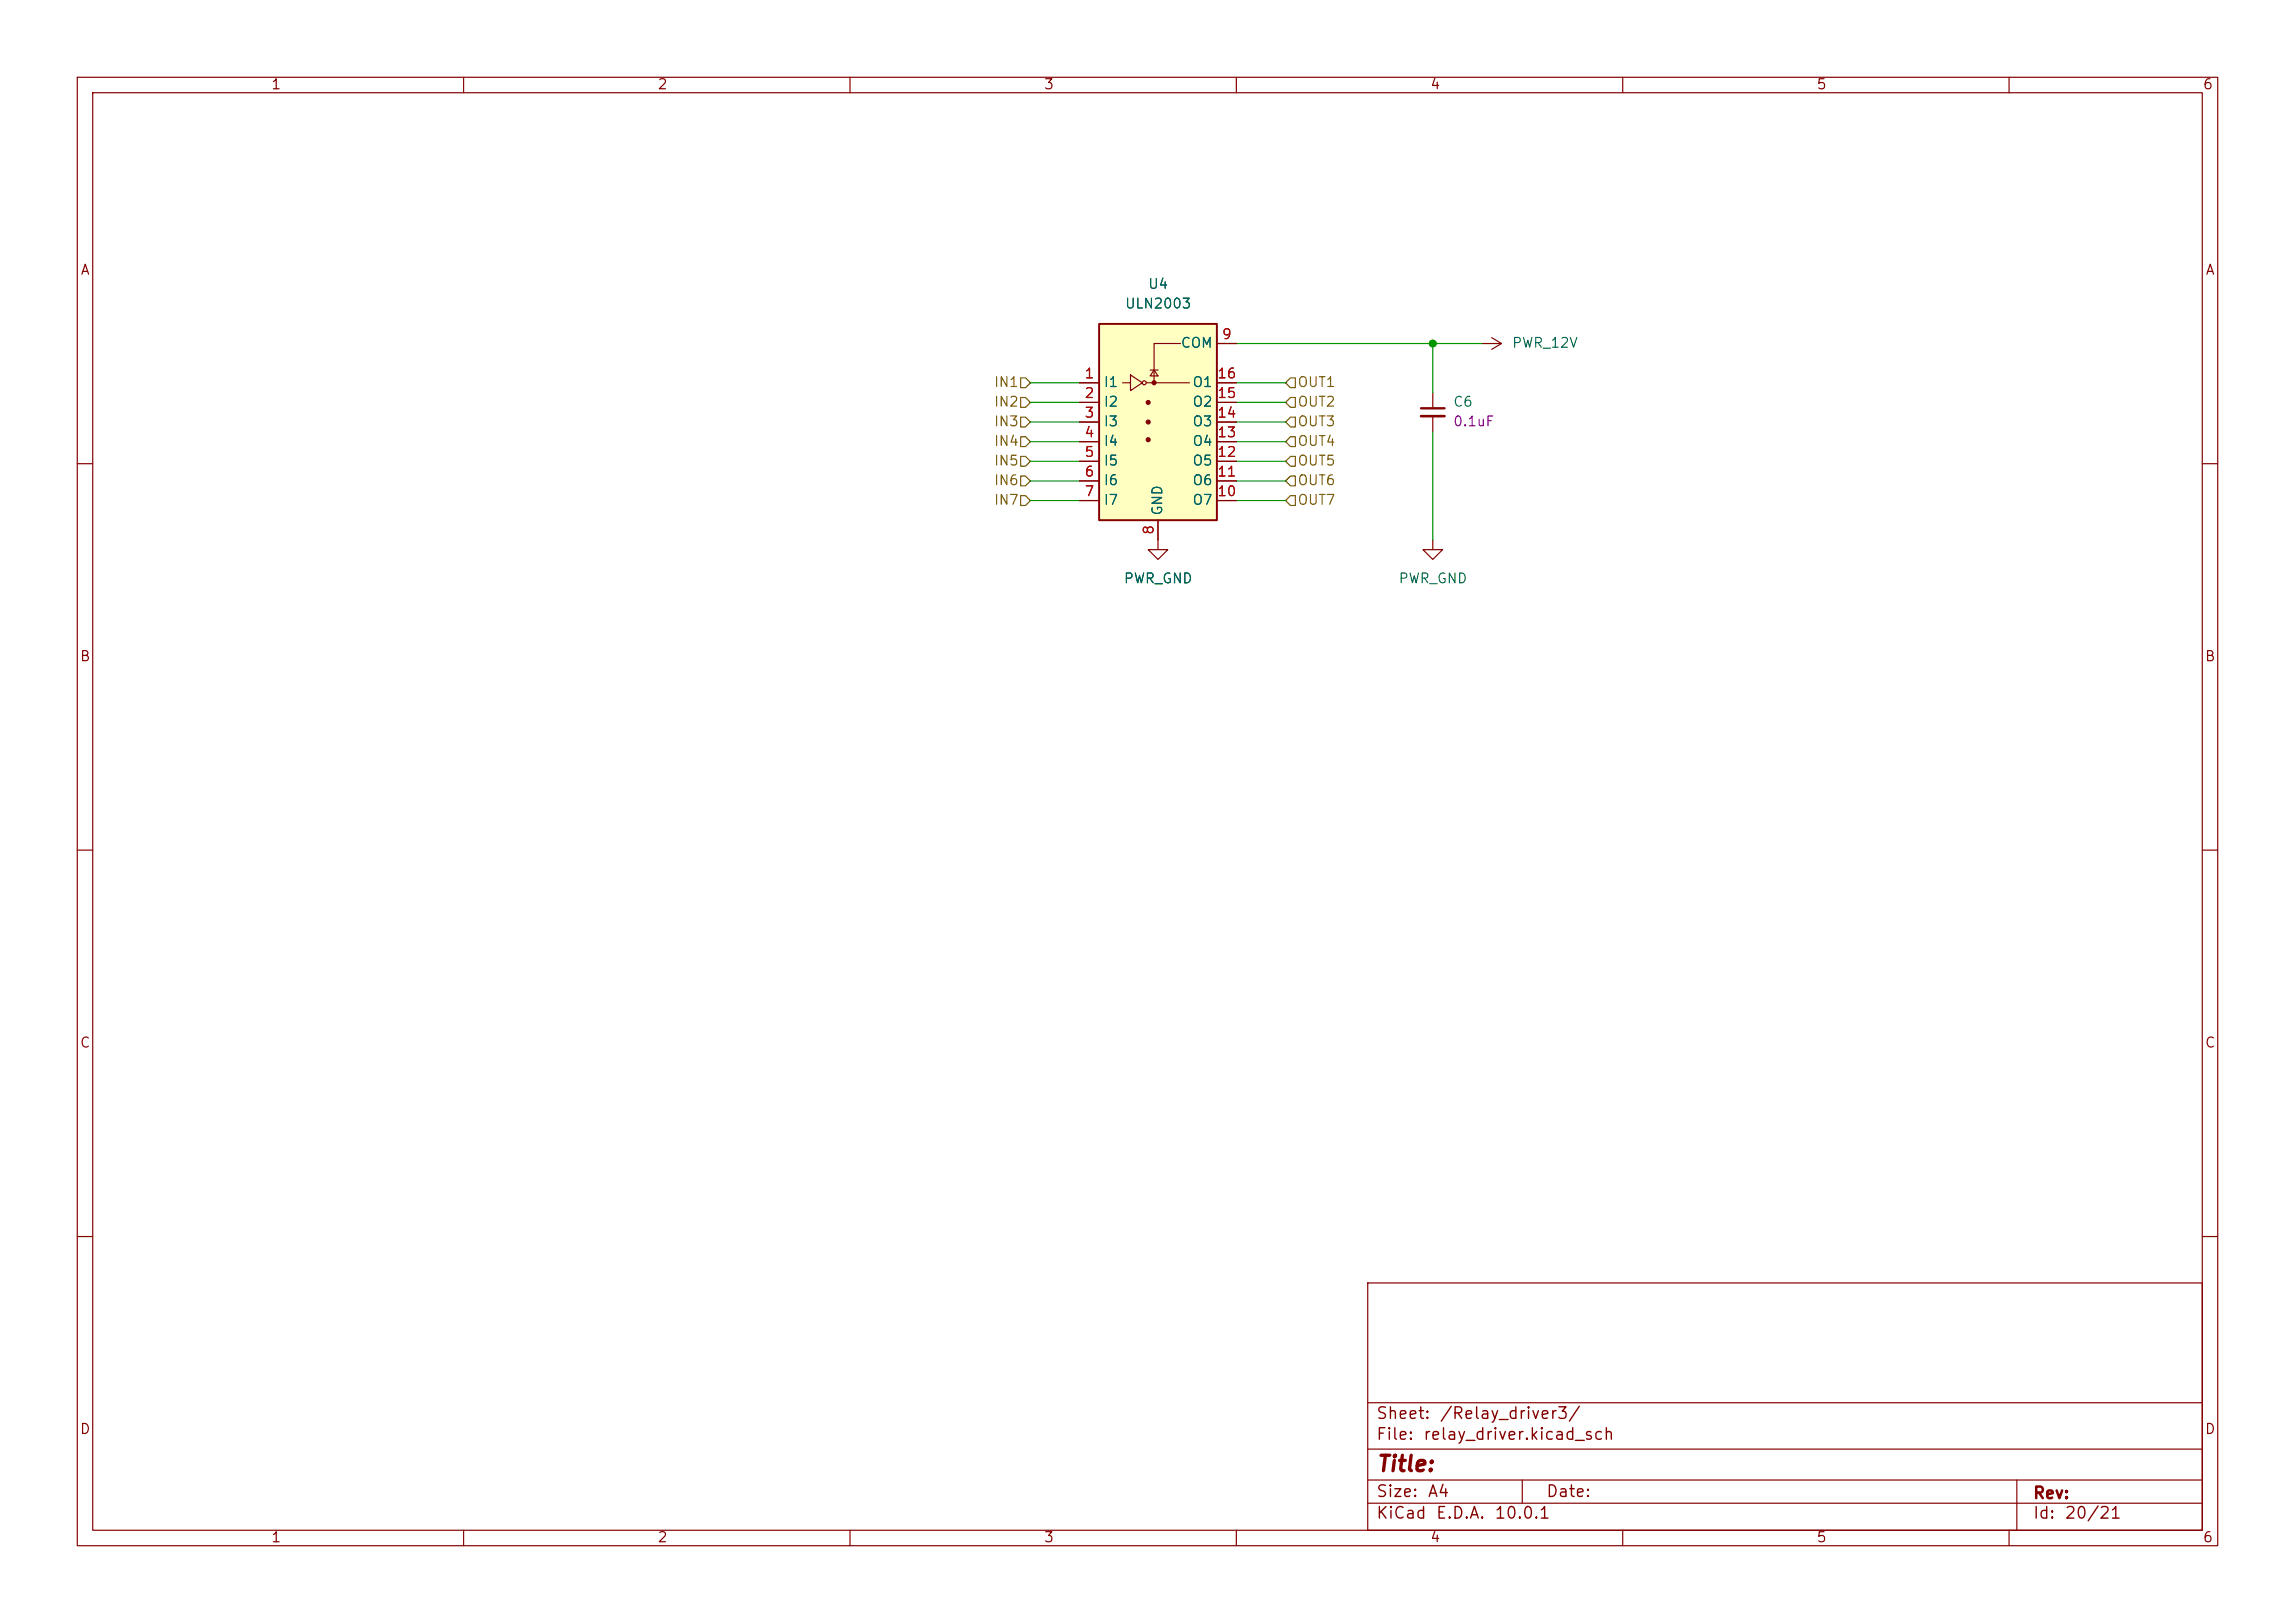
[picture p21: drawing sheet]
<svg xmlns="http://www.w3.org/2000/svg" width="297mm" height="210mm" viewBox="0 0 297 210" stroke-linecap="round" stroke-linejoin="round" font-family="sans-serif">
<defs><g id="words">
<text font-size="2" fill="#840000" x="178" y="190.9">Title:</text>
<g font-size="1.5" fill="#840000">
<text x="178" y="184">Sheet:</text>
<text x="186.2" y="184">/Relay_driver3/</text>
<text x="178" y="186.7">File:</text>
<text x="184.1" y="186.7">relay_driver.kicad_sch</text>
<text x="178" y="196.9">KiCad</text>
<text x="178" y="194.1">Size:</text>
<text x="184.7" y="194.1">A4</text>
<text x="185.7" y="196.9">E.D.A.</text>
<text x="193.3" y="196.9">10.0.1</text>
<text x="200" y="194.1">Date:</text>
<text x="263" y="194.3">Rev:</text>
<text x="263" y="196.9">Id:</text>
<text x="267.1" y="196.9">20/21</text>
</g>
<g font-size="1.3" fill="#840000">
<text x="35" y="11.9">1</text>
<text x="85" y="11.9">2</text>
<text x="135" y="11.9">3</text>
<text x="185" y="11.9">4</text>
<text x="235" y="11.9">5</text>
<text x="285" y="11.9">6</text>
<text x="10.3" y="35.9">A</text>
<text x="285.3" y="35.9">A</text>
<text x="10.3" y="85.9">B</text>
<text x="285.3" y="85.9">B</text>
<text x="10.3" y="135.9">C</text>
<text x="285.3" y="135.9">C</text>
<text x="10.3" y="185.9">D</text>
<text x="285.3" y="185.9">D</text>
<text x="35" y="199.9">1</text>
<text x="85" y="199.9">2</text>
<text x="135" y="199.9">3</text>
<text x="185" y="199.9">4</text>
<text x="235" y="199.9">5</text>
<text x="285" y="199.9">6</text>
</g>
<g font-size="1.3" fill="#006464">
<text x="145.5" y="40.2">ULN2003</text>
<text x="148.5" y="37.7">U4</text>
<text x="152.7" y="45.3">COM</text>
<text x="195.6" y="45.3">PWR_12V</text>
<text x="142.7" y="50.4">I1</text>
<text x="142.7" y="52.9">I2</text>
<text x="154.2" y="52.9">O2</text>
<text x="154.2" y="50.4">O1</text>
<text x="188" y="52.9">C6</text>
<text x="142.7" y="55.5">I3</text>
<text x="142.7" y="58">I4</text>
<text x="154.2" y="58">O4</text>
<text x="154.2" y="55.5">O3</text>
<text x="142.7" y="60.6">I5</text>
<text x="142.7" y="63.1">I6</text>
<text x="142.7" y="65.6">I7</text>
<text x="154.2" y="65.6">O7</text>
<text x="154.2" y="63.1">O6</text>
<text x="154.2" y="60.6">O5</text>
<text x="150.7" y="66.8" transform="rotate(-90 150.7 66.8)">GND</text>
<text x="145.3" y="75.8">PWR_GND</text>
<text x="180.9" y="75.8">PWR_GND</text>
</g>
<g font-size="1.3" fill="#a90000">
<text x="158" y="44.2">9</text>
<text x="140.3" y="49.3">1</text>
<text x="140.3" y="51.8">2</text>
<text x="157.4" y="51.8">15</text>
<text x="157.4" y="49.3">16</text>
<text x="140.3" y="54.4">3</text>
<text x="140.3" y="56.9">4</text>
<text x="140.3" y="59.4">5</text>
<text x="157.4" y="59.4">12</text>
<text x="157.4" y="56.9">13</text>
<text x="157.4" y="54.4">14</text>
<text x="140.3" y="62">6</text>
<text x="140.3" y="64.5">7</text>
<text x="157.4" y="64.5">10</text>
<text x="157.4" y="62">11</text>
<text x="149.6" y="69.3" transform="rotate(-90 149.6 69.3)">8</text>
</g>
<g font-size="1.3" fill="#725600">
<text x="128.5" y="52.9">IN2</text>
<text x="128.5" y="50.4">IN1</text>
<text x="167.8" y="52.9">OUT2</text>
<text x="167.8" y="50.4">OUT1</text>
<text x="128.5" y="55.5">IN3</text>
<text x="128.5" y="58">IN4</text>
<text x="167.8" y="58">OUT4</text>
<text x="167.8" y="55.5">OUT3</text>
<text x="128.5" y="63.1">IN6</text>
<text x="128.5" y="60.6">IN5</text>
<text x="128.5" y="65.6">IN7</text>
<text x="167.8" y="65.6">OUT7</text>
<text x="167.8" y="60.6">OUT5</text>
<text x="167.8" y="63.1">OUT6</text>
</g>
<text font-size="1.3" fill="#840084" x="188" y="55.5">0.1uF</text>
</g></defs>
<g fill="none" stroke="#840000" stroke-width=".15">
<path d="M10 10h277v190h-277zM12 12h273v186h-273zM60 10v2M110 10v2M160 10v2M210 10v2M260 10v2M10 60h2M149.9 69.9v1.2h1.2l-1.2 1.3-1.3-1.3h1.3M185.4 69.9v1.2h1.3l-1.3 1.3-1.3-1.3h1.3M285 60h2M10 110h2"/>
<path d="M285 110h2M10 160h2M177 166h108v32h-108zM285 160h2M60 198v2M110 198v2M160 198v2M177 194.5h108M177 191.5h108M177 187.5h108M177 181.5h108M197 191.5v3"/>
<path d="M210 198v2M260 198v2M261 191.5v6.5"/>
</g>
<path d="M142.2 41.9h15.3v25.4h-15.3z" fill="#ffffc2"/>
<path d="M142.2 41.9h15.3v25.4h-15.3z" fill="none" stroke="#840000" stroke-width=".25"/>
<g fill="none" stroke="#840000" stroke-width=".15">
<path d="M139.7 49.5h2.5M139.7 52.1h2.5M139.7 54.6h2.5M139.7 57.2h2.5M139.7 59.7h2.5M145.3 49.5h1M146.3 48.5l1.5 1-1.5 1zM148.3 49.5h5.6M148.8 47.9h1.1M149.4 47.9l.5 .7h-1.1zM152.8 44.5h-3.4v5M157.5 49.5h2.5"/>
<path d="M157.5 52.1h2.5M157.5 54.6h2.5M157.5 57.2h2.5M157.5 59.7h2.5M157.5 44.5h2.5M185.4 50.8v2M185.4 53.8v2.1M191.8 44.5h2.5M193 43.7l1.3 .8M194.3 44.5l-1.3 .7M139.7 62.2h2.5M139.7 64.8h2.5"/>
<path d="M149.9 67.3v2.6M157.5 62.2h2.5M157.5 64.8h2.5"/>
<circle cx="148.1" cy="49.5" r=".25"/>
</g>
<g fill="#840000" stroke="#840000" stroke-width=".15">
<circle cx="148.6" cy="52.1" r=".25"/>
<circle cx="148.6" cy="54.6" r=".25"/>
<circle cx="148.6" cy="56.9" r=".25"/>
<circle cx="149.4" cy="49.5" r=".25"/>
</g>
<path d="M183.9 52.8h3" fill="none" stroke="#840000" stroke-width=".3"/>
<path d="M183.9 53.8h3" fill="none" stroke="#840000" stroke-width=".33"/>
<g fill="none" stroke="#725600" stroke-width=".15">
<path d="M132.1 54h.6l.6 .6-.6 .6h-.6zM132.1 56.5h.6l.6 .7-.6 .6h-.6zM132.1 59.1h.6l.6 .6-.6 .6h-.6zM132.1 51.4h.6l.6 .7-.6 .6h-.6zM132.1 48.9h.6l.6 .6-.6 .7h-.6zM166.4 57.2l.6-.7h.6v1.3h-.6zM166.4 59.7l.6-.6h.6v1.2h-.6zM166.4 49.5l.6-.6h.6v1.3h-.6zM167 54h.6v1.2h-.6l-.6-.6zM167 51.4h.6v1.3h-.6l-.6-.6zM132.1 61.6h.6l.6 .6-.6 .7h-.6zM132.1 64.1h.6l.6 .7-.6 .6h-.6z"/>
<path d="M166.4 64.8l.6-.7h.6v1.3h-.6zM166.4 62.2l.6-.6h.6v1.3h-.6z"/>
</g>
<g fill="none" stroke="#009600" stroke-width=".15">
<path d="M133.3 59.7h6.4M133.3 57.2h6.4M133.3 49.5h6.4M133.3 54.6h6.4M133.3 52.1h6.4M160 59.7h6.4M160 57.2h6.4M160 49.5h6.4M160 54.6h6.4M160 52.1h6.4M160 44.5h31.8M185.4 44.5v6.3"/>
<path d="M185.4 55.9v14M133.3 62.2h6.4M133.3 64.8h6.4M160 62.2h6.4M160 64.8h6.4"/>
</g>
<circle cx="185.4" cy="44.5" r=".46" fill="#009600" stroke="#009600" stroke-width=".13"/>
<use href="#words"/>
</svg>
